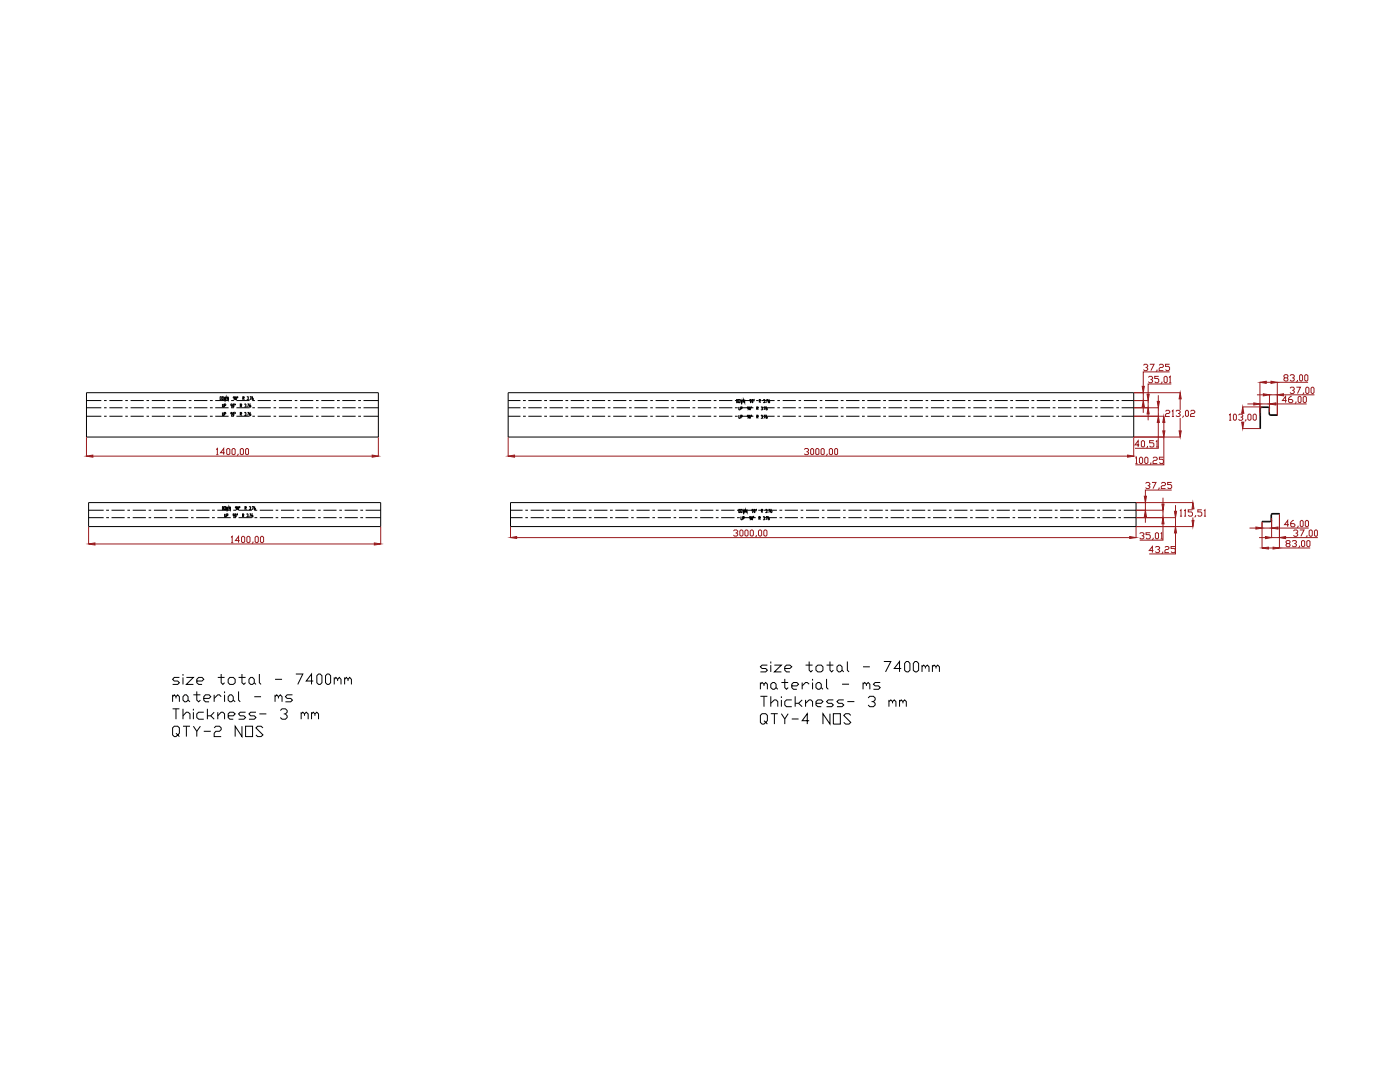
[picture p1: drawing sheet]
<svg xmlns="http://www.w3.org/2000/svg" width="279mm" height="216mm" viewBox="0 0 279 216" stroke-linecap="round" stroke-linejoin="round" font-family="sans-serif">
<!-- layer: 0 -->
<g fill="none" stroke="#000" stroke-width=".2">
<path d="M17.3 79.9h2.9M17.3 78.4h58.2v8.8h-58.2zM20.8 79.9h.5M21.8 79.9h2.7M25 79.9h.5M26.1 79.9h2.6M29.2 79.9h.5M30.3 79.9h2.6M33.4 79.9h.6M34.5 79.9h2.7M37.7 79.9h.5M38.7 79.9h2.7"/>
<path d="M41.9 79.9h.5M43 79.9h2.6M43.9 79.2h.2v.6h-.2zM44.3 79.2h.3v.6h-.3zM44.7 79.2l.2 .6v-.3l.1 .3 .2-.6M45.6 79.2v.6l-.3-.6v.6M46.1 79.9h.6M46.8 79.5h-.2v-.3h.2v.4l-.2 .2M47 79.2h.2l-.1 .6zM47.2 79.9h2.6M47.3 79.2h.2l-.1 .2zM48.5 79.5h.2l.1-.3h-.3v.6"/>
<path d="M48.5 79.5l.3 .3M49.3 79.2h.2l-.1 .3M49.5 79.5v.3l-.2-.1M49.7 79.7v.1M49.9 79.2h.3l-.3 .6M50.4 79.9h.5M50.5 79.2l-.2 .2v.3l.2 .1 .1-.2-.3-.1M51.4 79.9h2.6M54.6 79.9h.5M55.7 79.9h2.6M58.8 79.9h.5M59.9 79.9h2.6"/>
<path d="M63.1 79.9h.5M64.1 79.9h2.6M67.3 79.9h.5M68.3 79.9h2.7M71.5 79.9h.5M72.5 79.9h3M101.4 79.9h2.5M101.4 78.4h124.9v8.8h-124.9zM104.4 79.9h.5M105.4 79.9h2.7M108.6 79.9h.6M109.7 79.9h2.6"/>
<path d="M112.8 79.9h.6M113.9 79.9h2.7M117.1 79.9h.5M118.1 79.9h2.7M121.3 79.9h.5M122.4 79.9h2.6M125.5 79.9h.6M126.6 79.9h2.6M129.8 79.9h.5M130.8 79.9h2.7M134 79.9h.5M135 79.9h2.7"/>
<path d="M138.2 79.9h.6M139.3 79.9h2.6M142.4 79.9h.6M143.5 79.9h2.7M146.7 79.9h.5M146.9 79.7l.3 .1v.4l-.3 .1M147 79.7v.6M147.3 79.7h.3v.6h-.3zM147.7 79.9h2.7M147.8 79.7l.1 .6 .1-.3 .1 .3 .1-.6M148.6 79.7v.6l-.2-.6v.6M150.1 79.7l.2 .1-.1 .5-.1-.1z"/>
<path d="M150.4 79.8l.1-.1v.2zM150.9 79.9h.5M152 79.9h2.6M152.3 79.8h.3l-.1 .2M152.9 79.7h.3l-.2 .6M153.6 79.7l-.2 .2v.4h.2v-.3h-.2M155.1 79.9h.5M156.2 79.9h2.6M159.4 79.9h.5M160.4 79.9h2.7M163.6 79.9h.5M164.7 79.9h2.6"/>
<path d="M167.8 79.9h.5M168.9 79.9h2.6M172 79.9h.6M173.1 79.9h2.7M176.3 79.9h.5M177.3 79.9h2.7M180.5 79.9h.5M181.6 79.9h2.6M184.7 79.9h.5M185.8 79.9h2.6M189 79.9h.5M190 79.9h2.6"/>
<path d="M193.2 79.9h.5M194.3 79.9h2.6M197.4 79.9h.5M198.5 79.9h2.6M201.6 79.9h.6M202.7 79.9h2.6M205.9 79.9h.5M206.9 79.9h2.7M210.1 79.9h.5M211.1 79.9h2.7M214.3 79.9h.6M215.4 79.9h2.6"/>
<path d="M218.6 79.9h.5M219.6 79.9h2.6M222.8 79.9h.5M223.8 79.9h2.5M17.3 83.1h2.9M17.3 81.4h2.9M20.8 83.1h.5M20.8 81.4h.5M21.8 83.1h2.7M21.8 81.4h2.7M25 83.1h.5M25 81.4h.5"/>
<path d="M26.1 83.1h2.6M26.1 81.4h2.6M29.2 83.1h.5M29.2 81.4h.5M30.3 83.1h2.6M30.3 81.4h2.6M33.4 83.1h.6M33.4 81.4h.6M34.5 83.1h2.7M34.5 81.4h2.7M37.7 83.1h.5M37.7 81.4h.5"/>
<path d="M38.7 83.1h2.7M38.7 81.4h2.7M41.9 83.1h.5M41.9 81.4h.5M43 83.1h2.6M43 81.4h2.6M44.4 82.3v.6l.2-.1v-.5M44.4 80.6v.6h.2v-.6M44.8 82.6l.3-.1-.1-.2h-.2v.6M44.8 80.9l.3-.1-.1-.2h-.2v.6M46.1 83.1h.6M46.1 81.4h.6"/>
<path d="M46.3 82.6l-.3-.1 .1-.2 .2 .1v.3l-.2 .2M46.3 80.9l-.3-.1 .1-.2 .2 .1v.3l-.2 .2M46.6 82.3l.1 .1-.1 .5-.1-.1zM46.6 80.6l.1 .1-.1 .5h-.1zM46.9 82.3v.2zM46.9 80.6v.2zM47.2 83.1h2.6M47.2 81.4h2.6M47.9 82.6l.3-.1v-.2h-.3v.6M47.9 80.9l.3-.1v-.2h-.3v.6M48 82.6l.2 .3M48 80.9l.2 .3"/>
<path d="M48.8 82.4l.2-.1 .1 .2-.1 .1M48.8 80.7l.2-.1 .1 .2-.1 .1M49 82.6v.3l-.2-.1M49 80.9l.1 .3h-.3M49.2 81.2h.1M49.2 82.8v.1M49.4 82.3h.2l-.2 .6M49.4 80.6h.2l-.2 .6M50 82.3l-.2 .2 .1 .4h.1v-.3h-.2M50 80.6l-.2 .2 .1 .4h.1v-.3h-.2M50.4 83.1h.5M50.4 81.4h.5"/>
<path d="M51.4 83.1h2.6M51.4 81.4h2.6M54.6 83.1h.5M54.6 81.4h.5M55.7 83.1h2.6M55.7 81.4h2.6M58.8 83.1h.5M58.8 81.4h.5M59.9 83.1h2.6M59.9 81.4h2.6M63.1 83.1h.5M63.1 81.4h.5"/>
<path d="M64.1 83.1h2.6M64.1 81.4h2.6M67.3 83.1h.5M67.3 81.4h.5M68.3 83.1h2.7M68.3 81.4h2.7M71.5 83.1h.5M71.5 81.4h.5M72.5 83.1h3M72.5 81.4h3M101.4 83.1h2.5M101.4 81.4h2.5"/>
<path d="M104.4 83.1h.5M104.4 81.4h.5M105.4 83.1h2.7M105.4 81.4h2.7M108.6 83.1h.6M108.6 81.4h.6M109.7 83.1h2.6M109.7 81.4h2.6M112.8 83.1h.6M112.8 81.4h.6M113.9 83.1h2.7M113.9 81.4h2.7"/>
<path d="M117.1 83.1h.5M117.1 81.4h.5M118.1 83.1h2.7M118.1 81.4h2.7M121.3 83.1h.5M121.3 81.4h.5M122.4 83.1h2.6M122.4 81.4h2.6M125.5 83.1h.6M125.5 81.4h.6M126.6 83.1h2.6M126.6 81.4h2.6"/>
<path d="M129.8 83.1h.5M129.8 81.4h.5M130.8 83.1h2.7M130.8 81.4h2.7M134 83.1h.5M134 81.4h.5M135 83.1h2.7M135 81.4h2.7M138.2 83.1h.6M138.2 81.4h.6M139.3 83.1h2.6M139.3 81.4h2.6"/>
<path d="M142.4 83.1h.6M142.4 81.4h.6M143.5 83.1h2.7M143.5 81.4h2.7M146.7 83.1h.5M146.7 81.4h.5M147.4 82.8l.1 .7 .2-.1v-.6M147.4 81.2l.1 .6 .2-.1v-.5M147.7 83.1h2.7M147.7 81.4h2.7M147.9 83.2l.3-.1-.1-.3h-.2v.7M147.9 81.5h.2l.1-.2-.3-.1v.6"/>
<path d="M149.4 83.2l-.3-.1 .1-.3 .2 .2v.3l-.2 .2M149.4 81.5h-.2l-.1-.2h.3v.3l-.2 .2M149.6 82.8l.2 .2-.1 .5-.2-.1zM149.6 81.2l.2 .1-.1 .5-.2-.1zM149.9 80h-.2v-.3l.2 .1v.3l-.2 .2M150 82.8v.3zM150 81.2v.2zM150.9 83.1h.5M150.9 81.4h.5M151 83.2l.3-.1-.1-.3h-.2v.7M151 81.5h.2l.1-.2-.3-.1v.6M151.1 83.2l.2 .3"/>
<path d="M151.1 81.5l.2 .3M151.5 80l.3-.1-.1-.2h-.2v.6M151.6 80l.2 .3M151.9 83l.1-.2 .2 .2-.2 .2M151.9 81.3h.3l-.2 .2M152 83.1h2.6M152 81.4h2.6M152.1 83.2v.3l-.2-.1M152.1 81.5v.3l-.2-.1M152.3 81.7v.1M152.3 83.4v.1M152.4 82.8h.3l-.2 .7"/>
<path d="M152.4 81.2h.3l-.2 .6M152.6 80v.3l-.3-.1M152.8 80.2v.1M153.1 82.8l-.2 .3v.3l.2 .1v-.2l-.2-.1M153.1 81.2l-.2 .2v.3l.2 .1v-.2l-.2-.1M155.1 83.1h.5M155.1 81.4h.5M156.2 83.1h2.6M156.2 81.4h2.6M159.4 83.1h.5M159.4 81.4h.5M160.4 83.1h2.7"/>
<path d="M160.4 81.4h2.7M163.6 83.1h.5M163.6 81.4h.5M164.7 83.1h2.6M164.7 81.4h2.6M167.8 83.1h.5M167.8 81.4h.5M168.9 83.1h2.6M168.9 81.4h2.6M172 83.1h.6M172 81.4h.6M173.1 83.1h2.7"/>
<path d="M173.1 81.4h2.7M176.3 83.1h.5M176.3 81.4h.5M177.3 83.1h2.7M177.3 81.4h2.7M180.5 83.1h.5M180.5 81.4h.5M181.6 83.1h2.6M181.6 81.4h2.6M184.7 83.1h.5M184.7 81.4h.5M185.8 83.1h2.6"/>
<path d="M185.8 81.4h2.6M189 83.1h.5M189 81.4h.5M190 83.1h2.6M190 81.4h2.6M193.2 83.1h.5M193.2 81.4h.5M194.3 83.1h2.6M194.3 81.4h2.6M197.4 83.1h.5M197.4 81.4h.5M198.5 83.1h2.6"/>
<path d="M198.5 81.4h2.6M201.6 83.1h.6M201.6 81.4h.6M202.7 83.1h2.6M202.7 81.4h2.6M205.9 83.1h.5M205.9 81.4h.5M206.9 83.1h2.7M206.9 81.4h2.7M210.1 83.1h.5M210.1 81.4h.5M211.1 83.1h2.7"/>
<path d="M211.1 81.4h2.7M214.3 83.1h.6M214.3 81.4h.6M215.4 83.1h2.6M215.4 81.4h2.6M218.6 83.1h.5M218.6 81.4h.5M219.6 83.1h2.6M219.6 81.4h2.6M222.8 83.1h.5M222.8 81.4h.5M223.8 83.1h2.5"/>
<path d="M223.8 81.4h2.5M251.4 81.5h.2v4h-.2zM251.7 81.2v.1M251.7 81.2h1.4M251.7 81.3h1.4M251.8 81.2l-.3 .3M251.8 81.3l-.2 .2M253.1 81.2v.1M253.1 81.3l.2 .2M253.1 81.2l.3 .3M253.3 82.6l.2 .2M253.3 81.5v1.1"/>
<path d="M253.4 82.6l.1 .1M253.5 82.8h1.4v.1h-1.4zM17.7 103.3h3M17.7 101.8h3M17.7 100.3h58.3v4.8h-58.3zM21.2 103.3h.5M21.2 101.8h.5M22.3 103.3h2.6M22.3 101.8h2.6M25.4 103.3h.5M25.4 101.8h.5M26.5 103.3h2.6"/>
<path d="M26.5 101.8h2.6M29.7 103.3h.5M29.7 101.8h.5M30.7 103.3h2.6M30.7 101.8h2.6M33.9 103.3h.5M33.9 101.8h.5M35 103.3h2.6M35 101.8h2.6M38.1 103.3h.5M38.1 101.8h.5M39.1 103.3h2.7"/>
<path d="M39.1 101.8h2.7M42.3 103.3h.6M42.3 101.8h.6M43.4 103.3h2.6M43.4 101.8h2.6M44.3 101.1l.3 .1v.4l-.3 .1M44.4 101.1v.6M44.7 101.1h.3v.6h-.3zM44.8 102.5l.1 .7 .2-.2v-.5M45.2 101.1l.1 .6 .1-.3 .1 .3 .1-.6M45.2 102.9h.3v-.4h-.3v.7M46 101.1v.6l-.3-.6v.6"/>
<path d="M46.6 103.3h.5M46.6 101.8h.5M46.8 102.9h-.2v-.4l.2 .2v.3l-.2 .2M47 102.5l.1 .2v.5l-.2-.2zM47.3 101.4l-.3-.1 .1-.2 .2 .1v.3l-.2 .2M47.4 102.5v.2zM47.4 101.2h.2l-.1 .5zM47.6 103.3h2.7M47.6 101.8h2.7M47.7 101.2h.2l-.1 .1zM48.4 102.9l.3-.2-.1-.2h-.2v.7M48.5 102.9l.2 .3"/>
<path d="M48.9 101.4l.3-.1-.1-.2h-.2v.6M49 101.4l.2 .3M49.2 102.7l.2-.2 .1 .2-.1 .2M49.4 102.9v.3l-.2-.2M49.6 103v.2M49.7 101.2h.3l-.1 .2M49.8 102.5h.3l-.2 .7M49.9 101.4v.3l-.2-.1M50.2 101.6v.1M50.3 101.1h.3l-.2 .6M50.4 102.5l-.2 .2 .1 .5h.1v-.3h-.2M50.8 103.3h.5"/>
<path d="M50.8 101.8h.5M50.9 101.1l-.2 .2v.3l.2 .1 .1-.2-.3-.1M51.8 103.3h2.7M51.8 101.8h2.7M55 103.3h.5M55 101.8h.5M56.1 103.3h2.6M56.1 101.8h2.6M59.3 103.3h.5M59.3 101.8h.5M60.3 103.3h2.6M60.3 101.8h2.6"/>
<path d="M63.5 103.3h.5M63.5 101.8h.5M64.5 103.3h2.7M64.5 101.8h2.7M67.7 103.3h.5M67.7 101.8h.5M68.8 103.3h2.6M68.8 101.8h2.6M71.9 103.3h.6M71.9 101.8h.6M73 103.3h3M73 101.8h3"/>
<path d="M101.9 103.3h2.4M101.9 101.8h2.4M101.9 100.3h124.8v4.8h-124.8zM104.8 103.3h.6M104.8 101.8h.6M105.9 103.3h2.6M105.9 101.8h2.6M109 103.3h.6M109 101.8h.6M110.1 103.3h2.7M110.1 101.8h2.7M113.3 103.3h.5"/>
<path d="M113.3 101.8h.5M114.3 103.3h2.7M114.3 101.8h2.7M117.5 103.3h.6M117.5 101.8h.6M118.6 103.3h2.6M118.6 101.8h2.6M121.7 103.3h.6M121.7 101.8h.6M122.8 103.3h2.6M122.8 101.8h2.6M126 103.3h.5"/>
<path d="M126 101.8h.5M127 103.3h2.7M127 101.8h2.7M130.2 103.3h.5M130.2 101.8h.5M131.3 103.3h2.6M131.3 101.8h2.6M134.4 103.3h.5M134.4 101.8h.5M135.5 103.3h2.6M135.5 101.8h2.6M138.7 103.3h.5"/>
<path d="M138.7 101.8h.5M139.7 103.3h2.7M139.7 101.8h2.7M142.9 103.3h.5M142.9 101.8h.5M143.9 103.3h2.7M143.9 101.8h2.7M147.1 103.3h.5M147.1 101.8h.5M147.4 101.6l.2 .1v.6h-.2M147.4 101.6v.7M147.8 101.6h.3v.7h-.3z"/>
<path d="M147.9 103.1v.6l.3-.1v-.5M148.2 103.3h2.6M148.2 101.8h2.6M148.2 101.6l.2 .7v-.4l.1 .4 .2-.7M148.3 103.4l.3-.1-.1-.2h-.2v.6M149.1 101.6v.7l-.3-.7v.7M149.8 103.4l-.3-.1 .1-.2 .2 .1v.3l-.2 .2M150.1 103.1l.1 .1-.1 .5-.1-.1zM150.3 101.9h-.2v-.3l.2 .1v.4l-.2 .2M150.4 103.1v.2zM150.5 101.6l.2 .1-.1 .6-.1-.1zM150.9 101.6v.3z"/>
<path d="M151.3 103.3h.6M151.3 101.8h.6M151.5 103.4l.3-.1-.1-.2h-.2v.6M151.5 103.4l.3 .3M152 101.9h.2v-.3h-.2v.7M152 101.9l.2 .4M152.3 103.2l.1-.1 .2 .1-.2 .2M152.4 103.3h2.7M152.4 101.8h2.7M152.5 103.4l.1 .2h-.3M152.7 103.6v.1M152.8 101.7l.2-.1-.1 .3"/>
<path d="M152.9 103.1h.2l-.2 .6M153 101.9v.4l-.2-.1M153.2 102.2v.1M153.4 101.6h.3l-.3 .7M153.5 103.1l-.2 .2v.3l.2 .1 .1-.2-.3-.1M154 101.6l-.2 .3v.3l.2 .1 .1-.2-.3-.2M155.6 103.3h.5M155.6 101.8h.5M156.6 103.3h2.6M156.6 101.8h2.6M159.8 103.3h.5M159.8 101.8h.5"/>
<path d="M160.9 103.3h2.6M160.9 101.8h2.6M164 103.3h.5M164 101.8h.5M165.1 103.3h2.6M165.1 101.8h2.6M168.3 103.3h.5M168.3 101.8h.5M169.3 103.3h2.6M169.3 101.8h2.6M172.5 103.3h.5M172.5 101.8h.5"/>
<path d="M173.5 103.3h2.7M173.5 101.8h2.7M176.7 103.3h.5M176.7 101.8h.5M177.7 103.3h2.7M177.7 101.8h2.7M180.9 103.3h.6M180.9 101.8h.6M182 103.3h2.6M182 101.8h2.6M185.2 103.3h.5M185.2 101.8h.5"/>
<path d="M186.2 103.3h2.7M186.2 101.8h2.7M189.4 103.3h.5M189.4 101.8h.5M190.4 103.3h2.7M190.4 101.8h2.7M193.6 103.3h.5M193.6 101.8h.5M194.7 103.3h2.6M194.7 101.8h2.6M197.9 103.3h.5M197.9 101.8h.5"/>
<path d="M198.9 103.3h2.6M198.9 101.8h2.6M202.1 103.3h.5M202.1 101.8h.5M203.1 103.3h2.7M203.1 101.8h2.7M206.3 103.3h.5M206.3 101.8h.5M207.3 103.3h2.7M207.3 101.8h2.7M210.5 103.3h.6M210.5 101.8h.6"/>
<path d="M211.6 103.3h2.6M211.6 101.8h2.6M214.7 103.3h.6M214.7 101.8h.6M215.8 103.3h2.7M215.8 101.8h2.7M219 103.3h.5M219 101.8h.5M220 103.3h2.7M220 101.8h2.7M223.2 103.3h.5M223.2 101.8h.5"/>
<path d="M224.3 103.3h2.4M224.3 101.8h2.4M251.9 104h1.6v.1h-1.6zM253.6 102.7h.2v1.1h-.2zM253.7 103.8l-.2 .2M253.8 103.8l-.3 .3M253.9 102.4v.2M253.9 102.4h1.4v.2h-1.4M254 102.6l-.2 .1M254 102.4l-.3 .3M34.4 139l.4-.4 .3 .4v.4M34.4 138.6v1.4"/>
<path d="M35.1 139l.4-.4 .3 .4v1M35.8 135.2h-1l-.4 .4 .4 .3h.7l.3 .3-.3 .4h-1.1M36.5 134.5v.3M36.5 135.2v1.4M36.9 138.6h.3l.3 .4v.7l-.3 .3h-.3l-.4-.3v-.7zM37.2 135.2h1.4l-1.4 1.4h1.4M37.5 139.7l.4 .3M38.6 138.6h1.4M39.3 135.9h1l.4-.3-.4-.4h-.6l-.4 .4v.6l.4 .4h.6M39.3 138v1.7l.4 .3 .3-.3M40.7 139.4h1l.4-.4-.4-.4h-.7l-.3 .4v.7l.3 .3h.7M42.7 138.6v1.4"/>
<path d="M43.5 135.2h1.3M44.1 134.5v1.7l.4 .4 .3-.4M44.1 139l-.3-.4h-.3l-.8 .8M44.8 138v.3M44.8 138.6v1.4M45.9 135.2h.7l.3 .4v.6l-.3 .4h-.7l-.4-.4v-.6zM45.9 138.6h.3l.4 .4v.7l-.4 .3h-.3l-.4-.3v-.7zM46.6 139.7l.3 .3M47.6 138v1.7l.3 .3M47.6 135.2h1.4M48.3 134.5v1.7l.4 .4 .3-.4M50 135.2h.4l.3 .4v.6l-.3 .4h-.4l-.3-.4v-.6z"/>
<path d="M50.7 136.2l.4 .4M50.7 139h1.4M51.8 134.5v1.7l.3 .4M54.9 139l.3-.4 .4 .4v.4M54.9 135.6h1.4M54.9 138.6v1.4M55.6 139l.4-.4 .3 .4v1M58.4 138.6h-1.1l-.3 .4 .3 .4h.7l.4 .3-.4 .3h-1M59 134.5h1.4l-1 2.1M62.5 135.9h-1.4l1.1-1.4v2.1M63.2 134.8l.4-.3h.3l.3 .3v1.4l-.3 .4h-.3l-.4-.4zM65 134.8l.3-.3h.3l.4 .3v1.4l-.4 .4h-.3l-.3-.4z"/>
<path d="M66.7 135.6l.3-.4 .4 .4v.3M66.7 135.2v1.4M67.4 135.6l.3-.4 .4 .4v1M68.8 135.6l.3-.4 .4 .4v.3M68.8 135.2v1.4M69.5 135.6l.3-.4 .3 .4v1M151.8 136.5l.3-.3 .4 .3v.4M151.8 136.2v1.3M151.8 138.9h1.3M152.5 136.5l.3-.3 .3 .3v1M152.5 138.9v2.1M153.1 132.7h-1l-.3 .4 .3 .3h.7l.3 .3-.3 .4h-1"/>
<path d="M153.8 136.5l.4-.3h.3l.4 .3v.7l-.4 .3h-.3l-.4-.3zM153.8 132v.4M153.8 132.7v1.4M153.8 138.9v2.1M154.5 132.7h1.4l-1.4 1.4h1.4M154.9 137.2l.3 .3M155.9 136.2h1.4M155.9 138.9v.4M155.9 139.7v1.3M156.6 133.4h1l.4-.3-.4-.4h-.6l-.4 .4v.6l.4 .4h.6M156.6 135.5v1.7l.4 .3 .3-.3M158 136.9h1l.4-.4-.4-.3h-.6l-.4 .3v.7l.4 .3h.6"/>
<path d="M158 139.7h-1l-.4 .3v.7l.4 .3h1M158.7 138.9v2.1M160.1 139.7l-.7 .6h-.7M160.1 136.2v1.3M160.8 132.7h1.4M160.8 139.7v1.3M161.5 132v1.7l.3 .4 .4-.4M161.5 136.5l-.4-.3h-.3l-.7 .7M162.2 135.5v.3M162.2 136.2v1.3M162.8 133.1l.4-.4h.7l.3 .4v.6l-.3 .4h-.7l-.4-.4zM162.8 136.5l.4-.3h.4l.3 .3v.7l-.3 .3h-.4l-.4-.3z"/>
<path d="M163.9 137.2l.3 .3M165 135.5v1.7l.3 .3M165 132.7h1.3M165.6 132v1.7l.4 .4 .3-.4M166.3 139.7h-1l-.3 .3 .3 .3h.7l.3 .4-.3 .3h-1M167 133.1l.4-.4h.3l.3 .4v.6l-.3 .4h-.3l-.4-.4zM168 133.7l.4 .4M168 136.5h1.4M168.4 139.7h-1l-.4 .3 .4 .3h.6l.4 .4-.4 .3h-1M169.1 132v1.7l.3 .4M169.1 140h1.4M172.2 136.5l.4-.3 .3 .3v.4"/>
<path d="M172.2 133.1h1.4M172.2 136.2v1.3M172.9 136.5l.4-.3 .3 .3v1M173.3 139.3l.3-.4h.7l.4 .4v.4l-.4 .3h-.4M174.3 140l.4 .3v.4l-.4 .3h-.7l-.3-.3M175.7 136.2h-1l-.4 .3 .4 .4h.6l.4 .3-.4 .3h-1M176.4 132h1.4l-1.1 2.1M177.4 140l.4-.3 .3 .3v.3M177.4 139.7v1.3M178.1 140l.4-.3 .3 .3v1M179.5 140l.4-.3 .3 .3v.3M179.5 139.7v1.3"/>
<path d="M179.9 133.4h-1.4l1-1.4v2.1M180.2 140l.3-.3 .4 .3v1M180.9 132h.4l.3 .4v1.3l-.3 .4h-.4l-.4-.4v-1.3zM182.6 132h.4l.3 .4v1.3l-.3 .4h-.4l-.3-.4v-1.3zM184 133.1l.3-.4 .4 .4v.3M184 132.7v1.4M184.7 133.1l.4-.4 .3 .4v1M186.1 133.1l.3-.4 .4 .4v.3M186.1 132.7v1.4M186.8 133.1l.3-.4 .4 .4v1M34.4 141.4h1.4M35.1 146.3l.4 .3-.4 .4h-.3l-.4-.4v-1.4l.4-.3h.7l.3 .3v1.1l-.3 .3 .3 .4"/>
<path d="M35.1 141.4v2.1M36.5 142.8l.7-.7h.3l.4 .4v1M36.5 141.4v2.1M36.5 144.9h1.4M37.2 144.9v2.1M38.6 144.9l.7 1v1.1M38.6 141.4v.4M38.6 142.1v1.4M40 144.9l-.7 1M40.7 142.1h-1l-.4 .4v.7l.4 .3h1M40.7 145.9h1.4M41.4 141.4v2.1"/>
<path d="M42.1 142.8l.6 .7M42.7 142.1l-.6 .7h-.7M42.7 145.2l.4-.3h.7l.3 .3v.4l-.3 .3h-.7l-.4 .4v.7h1.4M43.5 142.8l.6-.7h.4l.3 .4v1M43.5 142.1v1.4M45.5 142.8h1.1l.3-.3-.3-.4h-.7l-.4 .4v.7l.4 .3h.7M48.3 144.9v2.1l-1.4-2.1v2.1M49 142.1h-1.1l-.3 .4 .3 .3h.8l.3 .4-.3 .3h-1.1M49 144.9h1.4v2.1h-1.4zM51.1 142.1h-1.1l-.3 .4 .3 .3h.7l.4 .4-.4 .3h-1M51.8 142.5h1.4M52.5 145.2l-.4-.3h-.7l-.3 .3 1.4 1.4-.4 .4h-.7l-.3-.4"/>
<path d="M56 141.8l.3-.4h.7l.3 .4v.3l-.3 .4h-.4M57 142.5l.3 .3v.4l-.3 .3h-.7l-.3-.3M60.1 142.5l.3-.4 .4 .4v.3M60.1 142.1v1.4M60.8 142.5l.3-.4 .4 .4v1M62.2 142.5l.3-.4 .4 .4v.3M62.2 142.1v1.4M62.9 142.5l.3-.4 .4 .4v1M152.5 143.8l.3 .3-.3 .4h-.4l-.3-.4v-1.4l.3-.3h.7l.3 .3v1.1l-.3 .3 .3 .4M153.8 140.3l.7-.6h.4l.3 .3v1M153.8 142.4h1.4M154.5 142.4v2.1"/>
<path d="M155.9 142.4l.7 1.1v1M157.3 142.4l-.7 1.1M158 143.5h1.4M159.4 140.3l.7 .7M160.8 140.3l.7-.6h.3l.4 .3v1M161.5 143.8h-1.4l1-1.4v2.1M162.8 140.3h1.1l.3-.3-.3-.3h-.7l-.4 .3v.7l.4 .3h.7M165.6 142.4v2.1l-1.4-2.1v2.1M166.3 142.4h1.4v2.1h-1.4zM169.8 142.7l-.4-.3h-.6l-.4 .3 1.4 1.4-.4 .4h-.6l-.4-.4"/>
</g>
<g fill="none" stroke="#991b1e" stroke-width=".2">
<path d="M226.3 79.9h2.9l-.1 1.5M226.3 78.4h9.3M228.2 78.4v1.5M228.2 72.9l.2-.2h.4l.3 .4-.5 .2M228.8 73.3l.3 .2-.3 .5h-.4l-.2-.3M229.2 75.3l.2-.2h.4l.2 .2v.2l-.4 .2M229.5 72.7h.8l-.6 1.3M229.8 75.7l.2 .2-.2 .5h-.4l-.2-.2M230.9 73.7l-.2 .5M231.2 78.9v1.2M231.3 75.1h-.9v.4h.6l.3 .2v.5l-.3 .2h-.3l-.3-.2M231.3 72.9l.2-.2h.5l.2 .2-.2 .4h-.5l-.2 .2v.5h.9"/>
<path d="M231.9 76.2v.2l-.2 .1M232.3 75.3l.2-.2 .4 .2v.9l-.2 .2-.4-.2zM233.3 75.3l.2-.2v1.3M233.3 76.4h.5M233.4 74.2h-5.2v2.9M233.4 72.7h-.8v.4h.6l.2 .2v.4l-.2 .3h-.4l-.2-.3M233.8 76.6h-4.7v2.1M235.5 79.6v2.2M250.9 78.8h1.2M251.4 76.2v6.8M252.7 76.3h.9M253.4 78.7v3.6"/>
<path d="M253.4 78.8h1.5M254.9 76.2v6.6M254.9 76.3h6.2M256.1 78.8h6.2M256.4 75.4l-.2-.2 .2-.4h.5l.1 .2-.1 .4h-.5l-.2 .2 .2 .4h.5l.1-.2-.1-.4M256.8 79.9h-.9l.7-.8v1.2M257.5 75l.2-.2h.4l.2 .2v.2l-.4 .2M257.5 77.5l.2-.2h.4l.2 .4-.4 .2M257.8 79.1h-.2l-.4 .4v.6l.2 .2h.4l.2-.2-.2-.4h-.6M258.1 75.4l.2 .2-.2 .4h-.4l-.2-.2M258.1 77.9l.2 .2-.2 .4h-.4l-.2-.2M258.7 77.3h.8l-.6 1.2"/>
<path d="M258.9 75.8l-.2 .4M259.1 79.3l.2-.2h.2l.2 .2v.8l-.2 .2-.4-.2zM259.5 74.8l.5 .2v.8l-.3 .2h-.2l-.1-.2v-.8zM260.1 79.3l.2-.2 .4 .2v.8l-.2 .2-.4-.2zM260.2 78.3l-.2 .4M260.6 74.8l.4 .2v.8l-.2 .2-.4-.2v-.8zM260.6 77.5l.2-.2 .4 .2v.8l-.2 .2-.4-.2zM261.6 77.5l.3-.2 .3 .2v.8l-.2 .2-.4-.2zM17.3 87.2v3.9M18.5 91h55.8M43.2 89.7l.2-.2v1.2M43.2 90.7h.4"/>
<path d="M44.8 90.3h-.8l.6-.8v1.2M45.2 89.7l.3-.2 .4 .2v.9l-.2 .1-.5-.1zM46.3 89.7l.2-.2 .4 .2v.9l-.2 .1-.4-.1zM47.5 90.6l-.2 .3M47.9 89.7l.3-.2 .4 .2v.9l-.2 .1-.5-.1zM49 89.7l.2-.2h.2l.2 .2v.9l-.2 .1-.4-.1zM75.5 87.2v3.9M101.4 87.2v3.9M102.7 91h122.3M160.5 89.7l.2-.2h.4l.3 .4-.5 .2M161.1 90.1l.3 .2v.3l-.3 .1h-.4l-.2-.1M162 89.5l.4 .2v.9l-.2 .1-.4-.1v-.9z"/>
<path d="M163 89.5l.4 .2v.9l-.2 .1-.4-.1v-.9zM163.9 89.7l.2-.2 .4 .2v.9l-.2 .1-.4-.1zM165.1 90.6l-.2 .3M165.5 89.7l.2-.2 .4 .2v.9l-.2 .1-.4-.1zM166.6 89.7l.2-.2h.2l.2 .2v.9l-.2 .1-.4-.1zM226.3 87.2v3.9M226.3 81.4h4.9M226.3 83.1h6M226.3 87.2h9.3M226.6 91.4l.2-.2v1.3M226.6 92.5h.4M227.4 88.8h-.9l.6-.9v1.3"/>
<path d="M227.6 91.2l.4 .2v.9l-.2 .2-.4-.2v-.9zM227.8 88.1l.2-.2 .4 .2v.9l-.2 .2-.4-.2zM228.2 81.2v1.2M228.5 91.4l.2-.2 .4 .2v.9l-.2 .2-.4-.2zM228.6 96.5l.2-.2h.5l.2 .4-.4 .2M229 89l-.2 .4M229.1 82.6v1.3M229.3 96.9l.2 .2-.2 .4h-.5l-.2-.2M229.7 92.3l-.2 .4M229.9 96.3h.8l-.6 1.2M230.1 91.4l.2-.2h.4l.3 .2-.3 .5h-.4l-.2 .2v.4h.9M230.3 87.9h-.9v.4h.7l.2 .3v.4l-.2 .2h-.5l-.2-.2"/>
<path d="M230.7 88.1l.2-.2v1.3M230.7 89.2h.4M231.2 84.3v5.2h-4.7M231.2 81.4v1.7M231.3 97.3l-.2 .4M231.8 96.5l.2-.2h.4l.2 .2-.2 .4h-.4l-.2 .2v.4h.8M232.1 99.3v1.3M232.2 91.2h-.8v.5h.6l.2 .2v.4l-.2 .2h-.4l-.2-.2M232.3 87.2v5.6h-5.7M232.3 84.3v1.7M232.6 82.1l.2-.2h.4l.3 .2-.3 .4h-.4l-.2 .2v.4h.9M233.8 97.8h-5.2v1.2"/>
<path d="M233.8 96.3h-.8v.4h.6l.2 .2v.4l-.2 .2h-.4l-.2-.2M233.9 82.1l.2-.2v1.2M233.9 83.1h.4M234.7 82.1l.2-.2h.4l.2 .4-.4 .2M235.3 82.5l.2 .2v.2l-.2 .2h-.4l-.2-.2M235.5 83.4v2.6M236.2 82.9l-.2 .4M236.6 82.1l.2-.2 .4 .2v.8l-.2 .2-.4-.2zM237.6 82.1l.2-.2h.4l.2 .2-.2 .4h-.4l-.2 .2v.4h.8M245.3 82.8l.2-.2v1.3M245.3 83.9h.4M246.3 82.6l.4 .2v.9l-.2 .2h-.2l-.1-.2v-.9z"/>
<path d="M247.2 82.8l.2-.2h.4l.2 .5-.4 .1M247.8 83.2l.2 .2-.2 .5h-.4l-.2-.2M248 81.2h4M248 85.5h3.5M248 82.5v.1M248 84.2h.1M248.7 83.7l-.3 .4M248.9 80.6h1.3M249 82.8l.2-.2 .5 .2v.9l-.2 .2-.5-.2zM250.1 82.8l.2-.2 .4 .2v.9l-.2 .2-.4-.2zM251.4 80.6h2M254.6 80.6h6.2"/>
<path d="M258.6 80.1l-.2 .5M17.7 105.1v3.5M19 108.5h55.7M46.1 107.2l.2-.2v1.3M46.1 108.3h.5M47.8 107.9h-.8l.6-.9v1.3M48.2 107.2l.2-.2 .4 .2v.9l-.2 .2-.4-.2zM49.3 107.2l.2-.2 .4 .2v.9l-.2 .2-.4-.2zM50.5 108.1l-.2 .4M51.1 107l.4 .2v.9l-.2 .2-.4-.2v-.9zM52.2 107l.4 .2v.9l-.2 .2-.4-.2v-.9zM76 105.1v3.5"/>
<path d="M101.9 105.1v2.2M103.1 107.3h122.4M146.4 106l.2-.3h.4l.2 .4-.4 .2M147 106.3l.2 .3-.2 .4h-.4l-.2-.2M147.6 106l.3-.3 .4 .3v.8l-.2 .2-.5-.2zM148.7 106l.2-.3 .4 .3v.8l-.2 .2-.4-.2zM149.9 105.7l.5 .3v.8l-.3 .2-.4-.2v-.8zM150.9 106.8l-.1 .4M151.4 106l.2-.3 .4 .3v.8l-.2 .2-.4-.2zM152.4 106l.2-.3 .5 .3v.8l-.2 .2-.5-.2zM226.7 105.1v2.2M226.7 101.8h5.4"/>
<path d="M226.7 100.3h11.4M226.7 103.3h7.9M226.7 105.1h11.4M227.4 106.5l.3-.2h.4l.2 .2v.2l-.4 .2M228.1 106.9l.2 .2-.2 .4h-.4l-.3-.2M228.6 100.3v1.5M228.6 103.1v1.2M229.6 106.3h-.9v.4h.6l.3 .2v.4l-.3 .2h-.4l-.2-.2M230.2 107.3l-.3 .4M230.2 109.9h-.9l.7-.8v1.2M230.6 106.5l.2-.2 .4 .2v.8l-.2 .2-.4-.2zM230.6 109.2l.2-.1h.4l.2 .1-.2 .4h-.2"/>
<path d="M231.2 109.6l.2 .3-.2 .4h-.4l-.2-.2M231.6 106.5l.2-.2v1.2M231.6 107.5h.5M232.1 110.1l-.3 .4M232.1 104.5v3.3h-4.7M232.1 101.8v1.5M232.5 109.2l.2-.1h.4l.2 .1-.2 .4h-.4l-.2 .3v.4h.8M234.6 109.1h-.9v.3h.6l.3 .2v.5l-.3 .2h-.4l-.2-.2M234.6 106.3v4.2h-5.3M234.6 100.8v1.2M234.6 103.3v1.8M235.5 101.9l.2-.2v1.3"/>
<path d="M235.5 103h.4M236.3 101.9l.2-.2v1.3M236.3 103h.4M238 101.7h-.9v.5h.7l.2 .2v.4l-.2 .2h-.5l-.2-.2M238.1 101.5v.2M238.1 103.3v.5M238.6 102.8l-.2 .4M239.8 101.7h-.8v.5h.6l.2 .2v.4l-.2 .2h-.4l-.2-.2M240.3 101.9l.2-.2v1.3M240.3 103h.4M249.4 105.4h1.2M251.3 107.3h1.2"/>
<path d="M251.9 104.2v5.2M251.9 105.4h1.9M253.1 109.3h1M253.8 107.3h1.5M253.8 103.3v4M255 105.4h6.2M255.3 102.6v6.8l6.2-.1M256.6 107.3h6.4M256.9 108.5l-.2-.5 .2-.1h.4l.2 .3-.2 .3h-.4l-.2 .2 .2 .4h.4l.2-.2-.2-.4M257.2 104.7h-.8l.6-.9v1.3M257.9 108l.2-.1h.4l.2 .1-.2 .5h-.2M258.1 106l.2-.3h.5l.2 .5-.4 .2"/>
<path d="M258.2 103.8h-.2l-.4 .5v.6l.2 .2h.4l.2-.2-.2-.4h-.6M258.5 108.5l.2 .2-.2 .4h-.4l-.2-.2M258.8 106.4l.2 .2-.2 .4h-.5l-.2-.2M259.1 104.9l-.2 .4M259.4 108.9l-.2 .4M259.4 105.7h.9l-.7 1.3M259.5 104.1l.2-.3 .4 .3v.8l-.2 .2-.4-.2zM259.7 108l.3-.1 .4 .1v.9l-.2 .2-.5-.2zM260.5 104.1l.2-.3 .4 .3v.8l-.2 .2-.4-.2zM260.8 108l.2-.1 .4 .1v.9l-.2 .2-.4-.2zM260.8 106.8l-.2 .4M261.3 106l.2-.3 .4 .3v.8l-.2 .2-.4-.2z"/>
<path d="M262.3 106l.2-.3h.2l.2 .3v.8l-.2 .2-.4-.2z"/>
</g>
<g fill="#991b1e" stroke="#991b1e" stroke-width=".2">
<path d="M251.9 109.3l1.2-.1v.4z"/>
<path d="M254.1 109.2l1.2 .1-1.2 .3z"/>
<path d="M251.4 76.3l1.3-.2v.4z"/>
<path d="M253.6 76.1l1.3 .2-1.3 .2z"/>
<path d="M101.4 91l1.3-.2v.4z"/>
<path d="M225 90.8l1.3 .2-1.3 .2z"/>
<path d="M101.9 107.3l1.2-.2v.3z"/>
<path d="M225.5 107.1l1.2 .2-1.2 .1z"/>
<path d="M228.2 79.9l.2 1.3h-.4z"/>
<path d="M228 77.1h.4l-.2 1.3z"/>
<path d="M229.1 81.4l.2 1.2h-.4z"/>
<path d="M228.9 78.7h.4l-.2 1.2z"/>
<path d="M231 80.1h.4l-.2 1.3z"/>
<path d="M231.2 83.1l.2 1.2h-.4z"/>
<path d="M232.3 83.1l.2 1.2h-.4z"/>
<path d="M232.1 86h.4l-.2 1.2z"/>
<path d="M235.3 86h.4l-.2 1.2z"/>
<path d="M235.5 78.4l.2 1.2h-.4z"/>
<path d="M228.6 101.8l.2 1.3h-.4z"/>
<path d="M228.4 99h.4l-.2 1.3z"/>
<path d="M231.9 100.6h.4l-.2 1.2z"/>
<path d="M232.1 103.3l.2 1.2h-.4z"/>
<path d="M234.4 102h.4l-.2 1.3z"/>
<path d="M234.6 105.1l.2 1.2h-.4z"/>
<path d="M237.9 103.8h.4l-.2 1.3z"/>
<path d="M238.1 100.3l.2 1.2h-.4z"/>
<path d="M250.6 105.2l1.3 .2-1.3 .2z"/>
<path d="M253.8 105.4l1.2-.2v.4z"/>
<path d="M252.5 107.1l1.3 .2-1.3 .2z"/>
<path d="M255.3 107.3l1.3-.2v.4z"/>
<path d="M248 81.2l.2 1.3h-.4z"/>
<path d="M247.8 84.2h.4l-.2 1.3z"/>
<path d="M250.2 80.4l1.2 .2-1.2 .2z"/>
<path d="M253.4 80.6l1.2-.2v.4z"/>
<path d="M252.1 78.6l1.3 .2-1.3 .2z"/>
<path d="M254.9 78.8l1.2-.2v.4z"/>
<path d="M17.3 91l1.2-.2v.4z"/>
<path d="M74.3 90.8l1.2 .2-1.2 .2z"/>
<path d="M17.7 108.5l1.3-.2v.5z"/>
<path d="M74.7 108.3l1.3 .2-1.3 .3z"/>
</g>
</svg>
